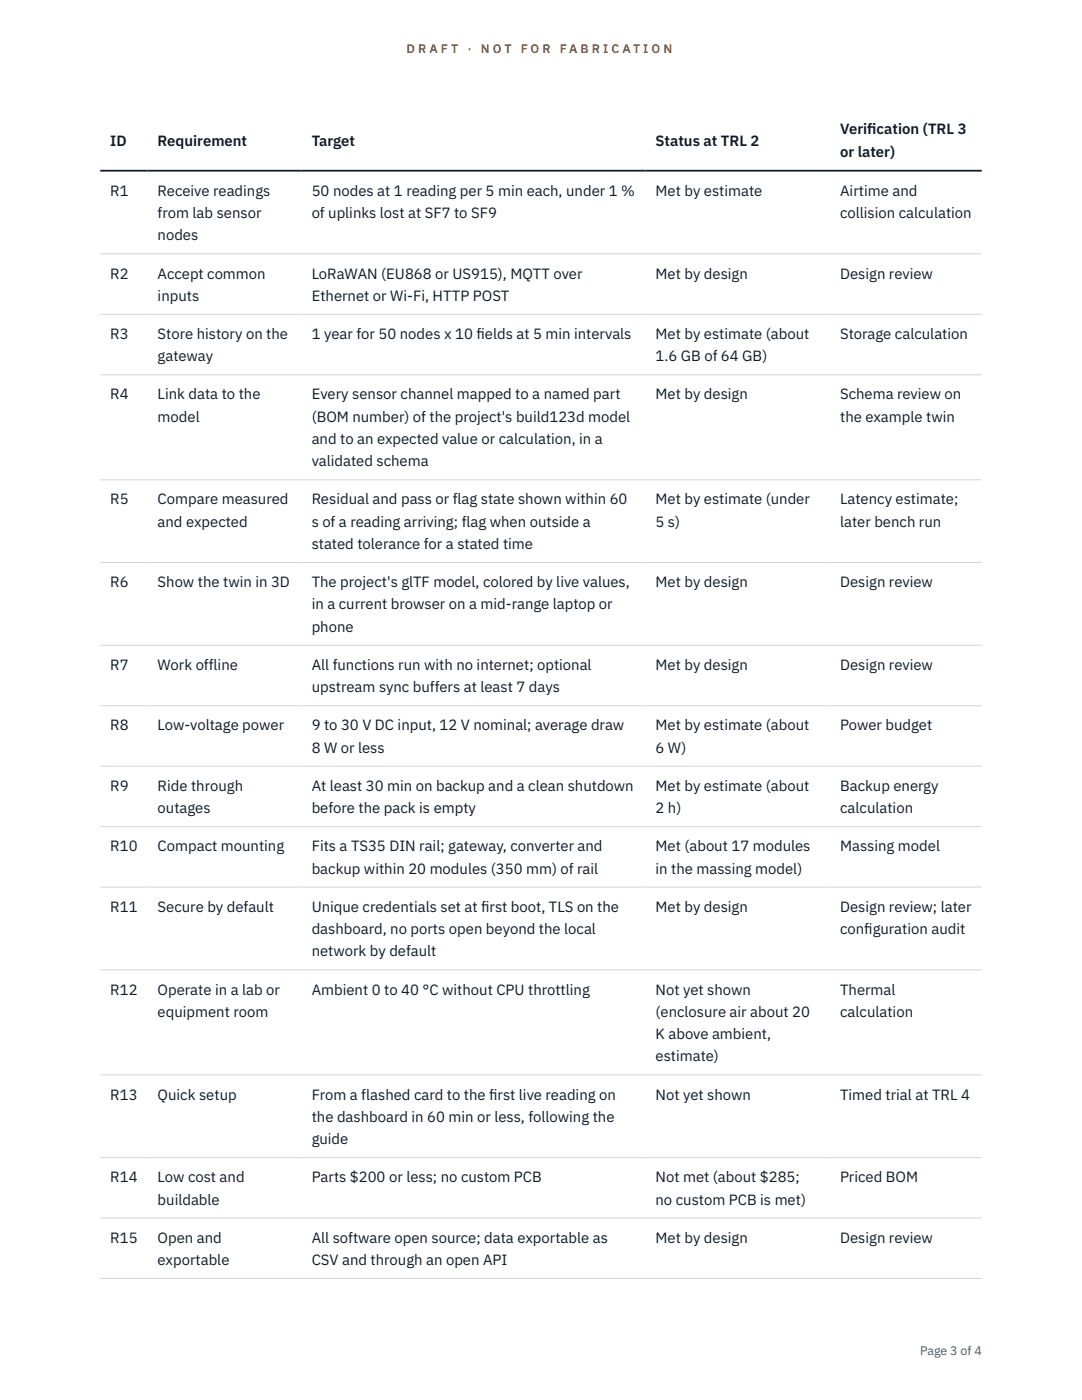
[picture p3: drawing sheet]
<svg xmlns="http://www.w3.org/2000/svg" width="216mm" height="279mm" viewBox="0 0 216 279" stroke-linecap="round" stroke-linejoin="round" font-family="sans-serif">
<defs><g id="words">
<g font-size="3" fill="#111827">
<text x="22" y="29.1">ID</text>
<text x="31.5" y="29.1">Requirement</text>
<text x="62.2" y="29.1">Target</text>
<text x="130.8" y="29.1">Status at TRL 2</text>
<text x="167.6" y="26.8">Verif</text>
<text x="173.1" y="26.8">ication (TRL 3</text>
<text x="167.6" y="31.3">or later)</text>
<text x="22" y="39.1">R1</text>
<text x="31.5" y="39.1">Receive readings</text>
<text x="62.2" y="39.1">50 nodes at 1 reading per 5 min each, under 1 %</text>
<text x="130.8" y="39.1">Met by estimate</text>
<text x="167.6" y="39.1">Airtime and</text>
<text x="31.5" y="43.5">from lab sensor</text>
<text x="31.5" y="48">nodes</text>
<text x="62.2" y="43.5">of uplinks lost at SF7 to SF9</text>
<text x="167.6" y="43.5">collision calculation</text>
<text x="22" y="55.6">R2</text>
<text x="31.5" y="55.6">Accept common</text>
<text x="62.2" y="55.6">LoRaWAN (EU868 or US915), MQTT over</text>
<text x="130.8" y="55.6">Met by design</text>
<text x="167.6" y="55.6">Design review</text>
<text x="31.5" y="60">inputs</text>
<text x="62.2" y="60">Ethernet or Wi-Fi, HTTP POST</text>
<text x="22" y="67.7">R3</text>
<text x="31.5" y="67.7">Store history on the</text>
<text x="62.2" y="67.7">1 year for 50 nodes x 10 f</text>
<text x="95.1" y="67.7">ields at 5 min intervals</text>
<text x="130.8" y="67.7">Met by estimate (about</text>
<text x="167.6" y="67.7">Storage calculation</text>
<text x="31.5" y="72.1">gateway</text>
<text x="130.8" y="72.1">1.6 GB of 64 GB)</text>
<text x="22" y="79.7">R4</text>
<text x="31.5" y="79.7">Link data to the</text>
<text x="62.2" y="79.7">Every sensor channel mapped to a named part</text>
<text x="130.8" y="79.7">Met by design</text>
<text x="167.6" y="79.7">Schema review on</text>
<text x="31.5" y="84.2">model</text>
<text x="62.2" y="84.2">(BOM number) of the project's build123d model</text>
<text x="62.2" y="88.6">and to an expected value or calculation, in a</text>
<text x="167.6" y="84.2">the example twin</text>
<text x="62.2" y="93.1">validated schema</text>
<text x="22" y="100.7">R5</text>
<text x="31.5" y="100.7">Compare measured</text>
<text x="62.2" y="100.7">Residual and pass or flag state shown within 60</text>
<text x="130.8" y="100.7">Met by estimate (under</text>
<text x="167.6" y="100.7">Latency estimate;</text>
<text x="31.5" y="105.1">and expected</text>
<text x="62.2" y="105.1">s of a reading arriving; flag when outside a</text>
<text x="130.8" y="105.1">5 s)</text>
<text x="167.6" y="105.1">later bench run</text>
<text x="62.2" y="109.6">stated tolerance for a stated time</text>
<text x="22" y="117.2">R6</text>
<text x="31.5" y="117.2">Show the twin in 3D</text>
<text x="62.2" y="117.2">The project's glTF model, colored by live values,</text>
<text x="130.8" y="117.2">Met by design</text>
<text x="167.6" y="117.2">Design review</text>
<text x="62.2" y="121.6">in a current browser on a mid-range laptop or</text>
<text x="62.2" y="126.1">phone</text>
<text x="22" y="133.7">R7</text>
<text x="31.5" y="133.7">Work offline</text>
<text x="62.2" y="133.7">All functions run with no internet; optional</text>
<text x="130.8" y="133.7">Met by design</text>
<text x="167.6" y="133.7">Design review</text>
<text x="62.2" y="138.1">upstream sync buffers at least 7 days</text>
<text x="22" y="145.8">R8</text>
<text x="31.5" y="145.8">Low-voltage power</text>
<text x="62.2" y="145.8">9 to 30 V DC input, 12 V nominal; average draw</text>
<text x="130.8" y="145.8">Met by estimate (about</text>
<text x="167.6" y="145.8">Power budget</text>
<text x="62.2" y="150.2">8 W or less</text>
<text x="130.8" y="150.2">6 W)</text>
<text x="22" y="157.8">R9</text>
<text x="31.5" y="157.8">Ride through</text>
<text x="62.2" y="157.8">At least 30 min on backup and a clean shutdown</text>
<text x="130.8" y="157.8">Met by estimate (about</text>
<text x="167.6" y="157.8">Backup energy</text>
<text x="31.5" y="162.3">outages</text>
<text x="62.2" y="162.3">before the pack is empty</text>
<text x="130.8" y="162.3">2 h)</text>
<text x="167.6" y="162.3">calculation</text>
<text x="22" y="169.9">R10</text>
<text x="31.5" y="169.9">Compact mounting</text>
<text x="62.2" y="169.9">Fits a TS35 DIN rail; gateway, converter and</text>
<text x="130.8" y="169.9">Met (about 17 modules</text>
<text x="167.6" y="169.9">Massing model</text>
<text x="62.2" y="174.3">backup within 20 modules (350 mm) of rail</text>
<text x="130.8" y="174.3">in the massing model)</text>
<text x="22" y="182">R11</text>
<text x="31.5" y="182">Secure by default</text>
<text x="62.2" y="182">Unique credentials set at f</text>
<text x="96" y="182">irst boot, TLS on the</text>
<text x="130.8" y="182">Met by design</text>
<text x="167.6" y="182">Design review; later</text>
<text x="62.2" y="186.4">dashboard, no ports open beyond the local</text>
<text x="62.2" y="190.9">network by default</text>
<text x="167.6" y="186.4">conf</text>
<text x="172.5" y="186.4">iguration audit</text>
<text x="22" y="198.5">R12</text>
<text x="31.5" y="198.5">Operate in a lab or</text>
<text x="31.5" y="202.9">equipment room</text>
<text x="62.2" y="198.5">Ambient 0 to 40 °C without CPU throttling</text>
<text x="130.8" y="198.5">Not yet shown</text>
<text x="130.8" y="202.9">(enclosure air about 20</text>
<text x="167.6" y="198.5">Thermal</text>
<text x="167.6" y="202.9">calculation</text>
<text x="130.8" y="207.4">K above ambient,</text>
<text x="130.8" y="211.8">estimate)</text>
<text x="22" y="219.4">R13</text>
<text x="31.5" y="219.4">Quick setup</text>
<text x="62.2" y="219.4">From a flashed card to the f</text>
<text x="97.6" y="219.4">irst live reading on</text>
<text x="130.8" y="219.4">Not yet shown</text>
<text x="167.6" y="219.4">Timed trial at TRL 4</text>
<text x="62.2" y="223.9">the dashboard in 60 min or less, following the</text>
<text x="62.2" y="228.3">guide</text>
<text x="22" y="235.9">R14</text>
<text x="31.5" y="235.9">Low cost and</text>
<text x="62.2" y="235.9">Parts $200 or less; no custom PCB</text>
<text x="130.8" y="235.9">Not met (about $285;</text>
<text x="167.6" y="235.9">Priced BOM</text>
<text x="31.5" y="240.4">buildable</text>
<text x="130.8" y="240.4">no custom PCB is met)</text>
<text x="22" y="248">R15</text>
<text x="31.5" y="248">Open and</text>
<text x="62.2" y="248">All software open source; data exportable as</text>
<text x="130.8" y="248">Met by design</text>
<text x="167.6" y="248">Design review</text>
<text x="31.5" y="252.5">exportable</text>
<text x="62.2" y="252.5">CSV and through an open API</text>
</g>
<g font-size="2.5" fill="#b45309">
<text x="81.1" y="10.5">D R A F T</text>
<text x="93.3" y="10.5">·</text>
<text x="95.9" y="10.5">N O T</text>
<text x="103.9" y="10.5">F O R</text>
<text x="111.7" y="10.5">F A B R I C A T I O N</text>
</g>
<text font-size="2.5" fill="#4b5563" x="183.6" y="270.3">Page 3 of 4</text>
</g></defs>
<g fill="none" stroke="#d1d5db" stroke-width=".2">
<path d="M20 50.7h175.9M20 62.7h175.9M20 74.8h175.9M20 95.8h175.9M20 112.3h175.9M20 128.8h175.9M20 140.8h175.9M20 152.9h175.9M20 165h175.9M20 177h175.9M20 193.6h175.9M20 214.5h175.9"/>
<path d="M20 231h175.9M20 243.1h175.9M20 255.2h175.9"/>
</g>
<path d="M20 34.1h175.9" fill="none" stroke="#111827" stroke-width=".35"/>
<use href="#words"/>
</svg>
